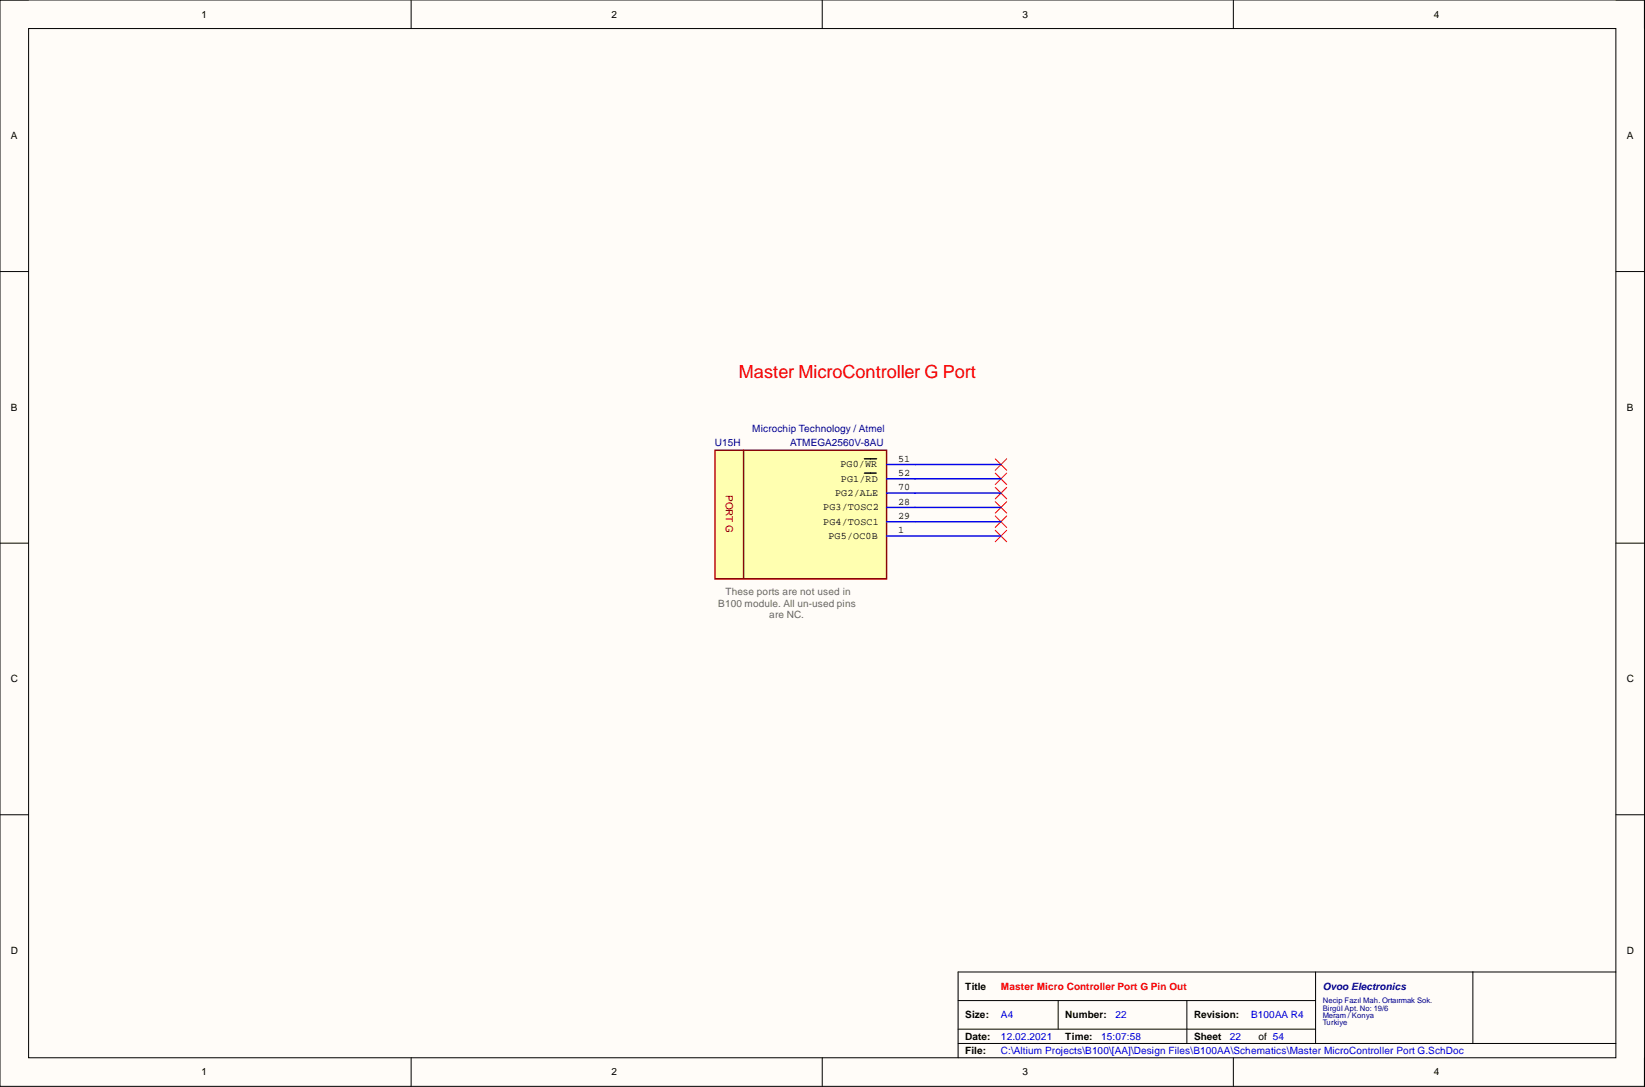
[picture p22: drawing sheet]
<svg xmlns="http://www.w3.org/2000/svg" width="292mm" height="193mm" viewBox="0 0 292 193" stroke-linecap="round" stroke-linejoin="round" font-family="sans-serif">
<defs><g id="words">
<text font-size="3.2" fill="#f00" x="131.2" y="67.1">Master MicroController G Port</text>
<g font-size="1.8">
<text x="35.8" y="3.1">1</text>
<text x="108.6" y="3.1">2</text>
<text x="181.6" y="3.1">3</text>
<text x="254.6" y="3.1">4</text>
<text x="1.9" y="24.7">A</text>
<text x="288.9" y="24.7">A</text>
<text x="1.9" y="72.9">B</text>
<text x="288.9" y="72.9">B</text>
<text x="149.2" y="83">PG0/WR</text>
<text x="159.5" y="82">51</text>
<text x="148.3" y="88">PG2/ALE</text>
<text x="149.3" y="85.5">PG1/RD</text>
<text x="159.5" y="89.6">28</text>
<text x="159.5" y="87">70</text>
<text x="159.5" y="84.5">52</text>
<text x="146.2" y="90.6">PG3/TOSC2</text>
<text x="146.2" y="93.1">PG4/TOSC1</text>
<text x="147.1" y="95.7">PG5/OC0B</text>
<text x="159.5" y="94.6">1</text>
<text x="159.5" y="92.1">29</text>
<text x="1.9" y="121.1">C</text>
<text x="288.9" y="121.1">C</text>
<text x="1.9" y="169.3">D</text>
<text x="288.9" y="169.3">D</text>
<text x="171.4" y="175.7">Title</text>
<text x="171.4" y="180.8">Size:</text>
<text x="171.4" y="184.6">Date:</text>
<text x="189.2" y="180.8">Number:</text>
<text x="189.2" y="184.6">Time:</text>
<text x="212" y="180.8">Revision:</text>
<text x="212" y="184.6">Sheet</text>
<text x="223.4" y="184.6">of 54</text>
<text x="35.8" y="190.9">1</text>
<text x="108.6" y="190.9">2</text>
<text x="171.4" y="187.1">File:</text>
<text x="181.6" y="190.9">3</text>
<text x="254.6" y="190.9">4</text>
</g>
<g font-size="1.8" fill="#000080">
<text x="133.6" y="76.7">Microchip Technology / Atmel</text>
<text x="127" y="79.3">U15H</text>
<text x="140.3" y="79.3">ATMEGA2560V-8AU</text>
<text x="234.9" y="175.7">Ovoo Electronics</text>
</g>
<text font-size="1.8" fill="#980000" x="128.9" y="87.9" transform="rotate(90 128.9 87.9)">PORT G</text>
<g font-size="1.8" fill="#666">
<text x="127.6" y="107.7">B100 module. All un-used pins</text>
<text x="128.8" y="105.6">These ports are not used in</text>
<text x="136.6" y="109.7">are NC.</text>
</g>
<text font-size="1.8" fill="#f00" x="177.7" y="175.7">Master Micro Controller Port G Pin Out</text>
<g font-size="1.8" fill="#00f">
<text x="177.7" y="184.6">12.02.2021</text>
<text x="177.7" y="180.8">A4</text>
<text x="195.5" y="184.6">15:07:58</text>
<text x="198.1" y="180.8">22</text>
<text x="218.4" y="184.6">22</text>
<text x="222.2" y="180.8">B100AA R4</text>
<text x="177.7" y="187.1">C:\Altium Projects\B100\[AA]\Design Files\B100AA\Schematics\Master MicroController Port G.SchDoc</text>
</g>
<g font-size="1.4" fill="#000080">
<text x="234.9" y="178.1">Necip Fazıl Mah. Ortaırmak Sok.</text>
<text x="234.9" y="179.4">Birgül Apt. No: 19/6</text>
<text x="234.9" y="180.7">Meram / Konya</text>
<text x="234.9" y="181.9">Turkiye</text>
</g>
</g></defs>
<path d="M0 0h292v192.9h-292z" fill-rule="evenodd" fill="#fffcf8"/>
<path d="M0 0h292v192.9h-292z" fill="none" stroke="#000" stroke-width=".18"/>
<path d="M5.1 5.1h281.8v182.7h-281.8z" fill-rule="evenodd" fill="#fffcf8"/>
<g fill="none" stroke="#000" stroke-width=".18">
<path d="M0 0h5.1M73 0v5.1M146 0v5.1M219 0v5.1M286.9 0h5.1v5.1M5.1 5.1h281.8v182.7h-281.8zM0 48.2h5.1M286.9 48.2h5.1M0 96.4h5.1M286.9 96.4h5.1M0 144.6h5.1M286.9 144.6h5.1"/>
<path d="M170.1 177.6h63.5M187.9 177.6v5.1M210.8 177.6v7.6M233.6 172.6v12.6M261.5 172.6v12.6M286.9 172.6h-116.8v15.2M73 187.8v5.1M146 187.8v5.1M170.1 185.2h116.8M170.1 182.7h63.5M219 187.8v5.1M292 187.8v5.1"/>
</g>
<path d="M176.7 81.5l2.1 2M176.7 84l2.1 2M176.7 86.5l2.1 2.1M176.7 89.1l2.1 2M176.7 91.6l2.1 2M176.7 94.1l2.1 2.1M178.8 81.5l-2.1 2M178.8 84l-2.1 2M178.8 86.5l-2.1 2.1M178.8 89.1l-2.1 2M178.8 91.6l-2.1 2M178.8 94.1l-2.1 2.1" fill="none" stroke="#f00" stroke-width=".18"/>
<path d="M127 79.9h30.4v22.9h-30.4z" fill-rule="evenodd" fill="#ffffb0"/>
<path d="M127 79.9h30.4v22.9h-30.4z" fill="none" stroke="#800000" stroke-width=".25"/>
<path d="M132 79.9v22.9" fill="none" stroke="#980000" stroke-width=".25"/>
<path d="M157.4 95.2h20.3M157.4 90.1h20.3M157.4 92.6h20.3M157.4 87.5h20.3M157.4 85h20.3M157.4 82.5h20.3" fill="none" stroke="#00f" stroke-width=".25"/>
<path d="M153.5 84h2.1M153.5 81.5h2.1" fill="none" stroke="#000" stroke-width=".25"/>
<use href="#words"/>
</svg>
